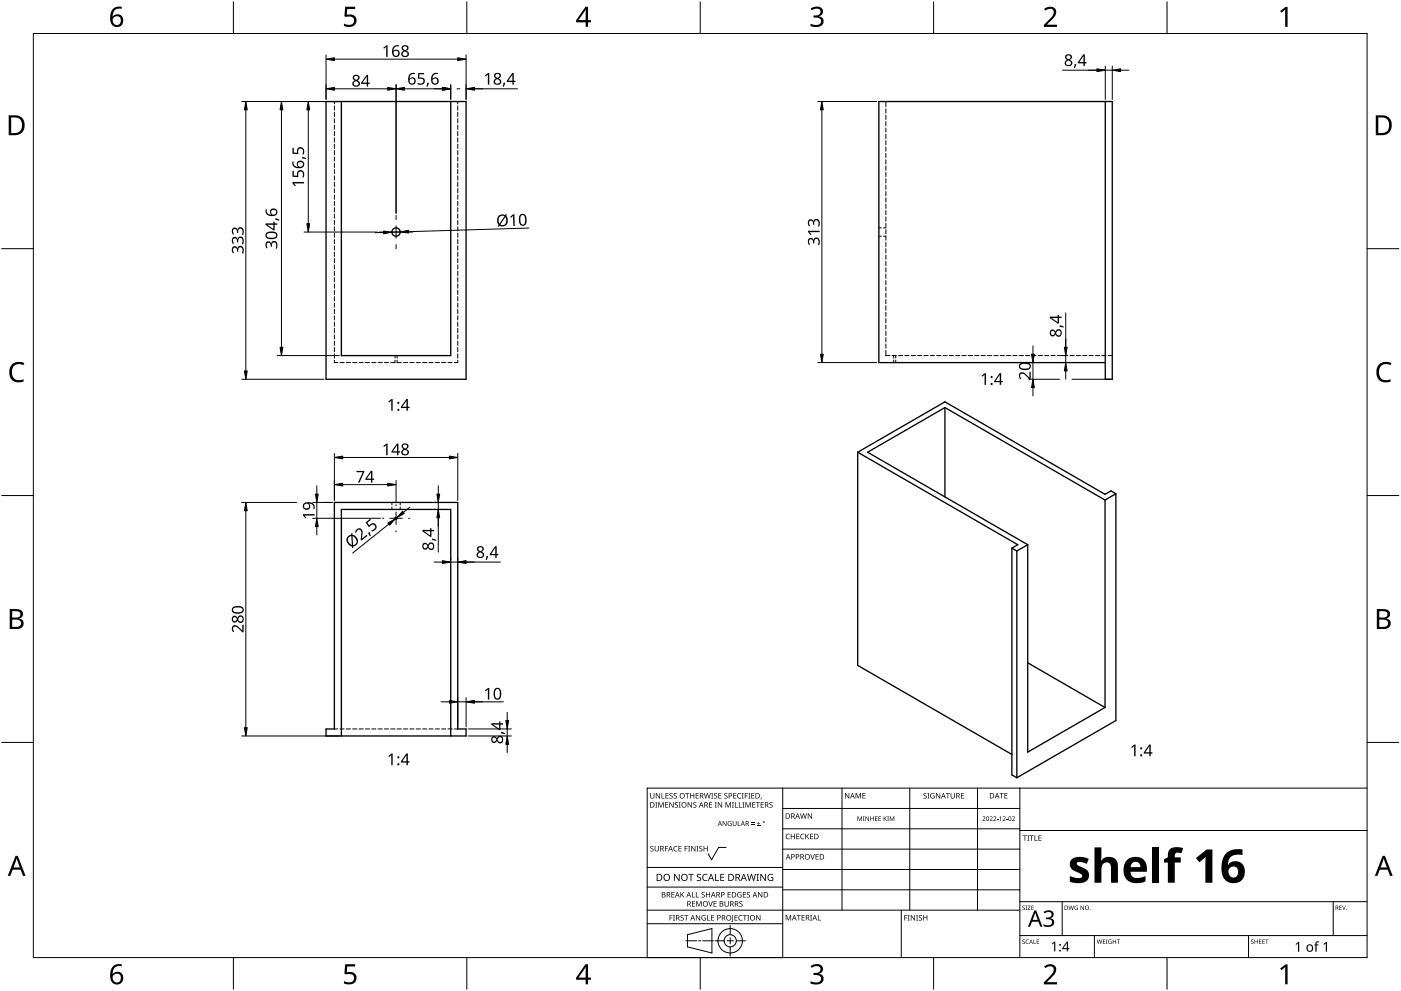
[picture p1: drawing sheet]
<svg xmlns="http://www.w3.org/2000/svg" width="420mm" height="297mm" viewBox="0 0 420 297" stroke-linecap="round" stroke-linejoin="round" font-family="sans-serif">
<g fill="none" stroke="#000" stroke-width=".3">
<path d="M100.3 30.4v.7M100.3 31.8v1.2M100.3 33.7v1.2M100.3 35.6v1.3M100.3 37.5v1.3M100.3 39.4v1.3M137.3 30.4v.7M137.3 31.8v1.2M137.3 33.7v1.2M137.3 35.6v1.3M137.3 37.5v1.3M137.3 39.4v1.3"/>
<path d="M265.7 30.4v1.6M265.7 32.6v1.3M265.7 34.5v1.3M265.7 36.4v1.3M265.7 38.3v1.3M100.3 41.3v1.3M100.3 43.2v1.3M100.3 45.1v1.3M100.3 47v1.3M100.3 48.9v1.3M100.3 50.8v1.3M100.3 52.7v1.3"/>
<path d="M100.3 54.6v1.3M100.3 56.5v1.3M100.3 58.4v1.3M137.3 41.3v1.3M137.3 43.2v1.3M137.3 45.1v1.3M137.3 47v1.3M137.3 48.9v1.3M137.3 50.8v1.3M137.3 52.7v1.3M137.3 54.6v1.3M137.3 56.5v1.3"/>
<path d="M137.3 58.4v1.3M265.7 40.2v1.3M265.7 42.2v1.2M265.7 44.1v1.2M265.7 46v1.2M265.7 47.9v1.2M265.7 49.8v1.2M265.7 51.7v1.2M265.7 53.6v1.3M265.7 55.5v1.3M265.7 57.4v1.3M265.7 59.3v1.3"/>
<path d="M100.3 60.3v1.3M100.3 62.3v1.2M100.3 64.2v1.2M100.3 66.1v1.2M100.3 68v1.2M100.3 69.9v1.2M100.3 71.8v1.2M100.3 73.7v1.3M100.3 75.6v1.3M100.3 77.5v1.3M100.3 79.4v1.3M137.3 60.3v1.3"/>
<path d="M137.3 62.3v1.2M137.3 64.2v1.2M137.3 66.1v1.2M137.3 68v1.2M137.3 69.9v1.2M137.3 71.8v1.2M137.3 73.7v1.3M137.3 75.6v1.3M137.3 77.5v1.3M137.3 79.4v1.3M263.6 68.3h.7M263.6 70.8h.7"/>
<path d="M264.9 68.3h.8M264.9 70.8h.8M265.7 61.2v1.3M265.7 63.1v1.3M265.7 65v1.3M265.7 66.9v1.3M265.7 68.8v1.3M265.7 70.7v1.3M265.7 72.6v1.3M265.7 74.5v1.3M265.7 76.4v1.3M265.7 78.3v1.3"/>
<path d="M100.3 81.3v1.3M100.3 83.2v1.3M100.3 85.1v1.3M100.3 87v1.3M100.3 88.9v1.3M100.3 90.8v1.3M100.3 92.7v1.3M100.3 94.6v1.3M100.3 96.5v1.3M100.3 98.4v1.3M137.3 81.3v1.3M137.3 83.2v1.3"/>
<path d="M137.3 85.1v1.3M137.3 87v1.3M137.3 88.9v1.3M137.3 90.8v1.3M137.3 92.7v1.3M137.3 94.6v1.3M137.3 96.5v1.3M137.3 98.4v1.3M265.7 80.3v1.2M265.7 82.2v1.2M265.7 84.1v1.2M265.7 86v1.2"/>
<path d="M265.7 87.9v1.2M265.7 89.8v1.2M265.7 91.7v1.3M265.7 93.6v1.3M265.7 95.5v1.3M265.7 97.4v1.3M265.7 99.3v1.3M100.3 108v.7h1M100.3 100.4v1.2M100.3 102.3v1.2M100.3 104.2v1.2M100.3 106.1v1.2"/>
<path d="M102 108.7h1.2M103.9 108.7h1.2M105.8 108.7h1.2M107.7 108.7h1.2M109.6 108.7h1.2M111.5 108.7h1.2M113.4 108.7h1.3M115.3 108.7h1.3M118.5 107.9v.8h-1.3M118.5 106.6v.7M119.1 107.9v.8h1.3M119.1 106.6v.7"/>
<path d="M121 108.7h1.3M122.9 108.7h1.3M124.8 108.7h1.3M126.7 108.7h1.3M128.6 108.7h1.3M130.5 108.7h1.3M132.4 108.7h1.3M134.3 108.7h1.3M137.3 100.4v1.2M137.3 102.3v1.2M137.3 104.2v1.2M137.3 106.1v1.2"/>
<path d="M137.3 108v.7h-1.1M265.7 101.2v1.3M265.7 103.1v1.3M265.7 105v1.6h1.2M267.6 106.6h1.2M268 106.6v.7M268 107.9v.8M268.6 106.6v.7M268.6 107.9v.8M269.5 106.6h1.2M271.4 106.6h1.2M273.3 106.6h1.2"/>
<path d="M275.2 106.6h1.2M277.1 106.6h1.2M279 106.6h1.3M280.9 106.6h1.3M282.8 106.6h1.3M284.7 106.6h1.3M286.6 106.6h1.3M288.5 106.6h1.3M290.4 106.6h1.3M292.3 106.6h1.3M294.2 106.6h1.3M296.1 106.6h1.3"/>
<path d="M298 106.6h1.3M299.9 106.6h1.3M301.8 106.6h1.3M303.7 106.6h1.3M305.7 106.6h1.2M307.6 106.6h1.2M309.5 106.6h1.2M311.4 106.6h1.2M313.3 106.6h1.2M315.2 106.6h1.2M317.1 106.6h1.3M319 106.6h1.3"/>
<path d="M320.9 106.6h1.3M322.8 106.6h1.3M324.7 106.6h1.3M326.6 106.6h1.3M328.5 106.6h1.3M330.4 106.6h1.3M332.3 106.6h1.3M117.5 150.6v.7M117.5 152v.7M120 150.6v.7M120 152v.7M100.3 218.5h1"/>
<path d="M102 218.5h1.2M103.9 218.5h1.2M105.8 218.5h1.2M107.7 218.5h1.2M109.6 218.5h1.2M111.5 218.5h1.2M113.4 218.5h1.3M115.3 218.5h1.3M117.2 218.5h1.3M119.1 218.5h1.3M121 218.5h1.3M122.9 218.5h1.3"/>
<path d="M124.8 218.5h1.3M126.7 218.5h1.3M128.6 218.5h1.3M130.5 218.5h1.3M132.4 218.5h1.3M134.3 218.5h1.3M136.2 218.5h1.1"/>
</g>
<g fill="none" stroke="#000" stroke-width=".4">
<path d="M97.8 30.4h42v83.3h-42zM102.4 30.4v76.2h32.8v-76.2M331.5 30.4v83.3h2.1v-83.3h-70v78.3h67.9M257.2 135.6v63.8l46.3 26.7M257.2 135.6l48 27.7-1.7 1M257.2 135.6l26.2-15.2 48 27.8 1.8-1.1 1.5 .9M283.4 122.2v26.7M283.4 122.2l-23.2 13.4 48 27.7M283.4 122.2l48 27.7M100.3 150.6h37v67.9h2.5v2.1h-42v-2.1h2.5zM331.4 149.9v62.2M334.7 148v68l-29.7 17.1"/>
<path d="M334.7 148l-3.3 1.9M303.5 164.3v68l1.5 .8M303.5 164.3l1.5 .8M305 165.1v68M308.2 163.3v62.1l23.2-13.3M308.2 163.3l-3.2 1.8M308.2 198.7l23.2 13.4M102.4 220.6v-67.9h32.8v67.9"/>
<circle cx="118.8" cy="69.6" r="1.25"/>
<circle cx="118.8" cy="155.3" r=".31"/>
</g>
<path d="M10 10h400v277h-400z" fill="none" stroke="#000" stroke-width=".3"/>
<g fill="none" stroke="#000" stroke-width=".3">
<path d="M70 .5v9.5M140 .5v9.5M210 .5v9.5M280 .5v9.5M350 .5v9.5M.5 74.5h9.5M410 74.5h9.5M.5 148.5h9.5M410 148.5h9.5M.5 222.5h9.5M410 222.5h9.5M70 287v9.5"/>
<path d="M140 287v9.5M210 287v9.5M280 287v9.5M350 287v9.5"/>
</g>
<g fill="#000">
<path d="M103.5 2h3v.7h-2.4l-.1 1.7a1.98 1.98 0 0 1 2.4 .4 1.98 1.98 0 0 1 .2 2.5 2.88 2.88 0 0 1-3.5 .5v-.7a1.93 1.93 0 0 0 3-.6 1.37 1.37 0 0 0-.5-1.4 1.37 1.37 0 0 0-1.4-.1l-.5 .1-.4-.3zM243.1 2.6a2.32 2.32 0 0 1 3.7 .5 1.47 1.47 0 0 1-1.2 1.8 1.59 1.59 0 0 1 1.4 1.8 1.59 1.59 0 0 1-1.8 1.4l-2.1-.3v-.7a2.12 2.12 0 0 0 3.1-.5 1.21 1.21 0 0 0-1.6-1.3h-.6v-.7a1.53 1.53 0 0 0 2.1-1.1 1.49 1.49 0 0 0-2.6-.4zM313.1 2.7a2.03 2.03 0 0 1 2.1-.8 2.03 2.03 0 0 1 1.6 1.7 3.9 3.9 0 0 1-1.6 2.5l-1.2 1.3h3v.7h-3.9v-.6l1.5-1.6a2.56 2.56 0 0 0 1.3-2.9 1.62 1.62 0 0 0-2.4 .2zM383.9 3.3l1.6-1.2h.6v5.9h-.7l.1-5.2-1.2 1zM3.5 109.3a3.3 3.3 0 0 1 3.8-.5l-.3 .7a2.26 2.26 0 0 0-2.6 0 2.26 2.26 0 0 0-.8 2.6 2.12 2.12 0 0 0 3.1 1.7l.4-.1v.7a2.98 2.98 0 0 1-3.4-.4 2.98 2.98 0 0 1-.8-3.3zM413.5 109.3a3.3 3.3 0 0 1 3.8-.5l-.3 .7a2.26 2.26 0 0 0-2.7 0 2.26 2.26 0 0 0-.7 2.6 2.12 2.12 0 0 0 3.1 1.7l.4-.1v.7a2.98 2.98 0 0 1-3.4-.4 2.98 2.98 0 0 1-.8-3.3zM103.5 289h3v.7h-2.4l-.1 1.7a1.98 1.98 0 0 1 2.4 .4 1.98 1.98 0 0 1 .2 2.5 2.88 2.88 0 0 1-3.5 .4v-.6a1.93 1.93 0 0 0 3-.7 1.37 1.37 0 0 0-.5-1.3 1.37 1.37 0 0 0-1.4-.1l-.5 .1-.4-.3zM243.1 289.6a2.32 2.32 0 0 1 3.7 .5 1.47 1.47 0 0 1-1.2 1.8 1.59 1.59 0 0 1 1.4 1.8 1.59 1.59 0 0 1-1.8 1.4l-2.1-.3v-.7a2.12 2.12 0 0 0 3.1-.5 1.21 1.21 0 0 0-1.6-1.4h-.6v-.6a1.53 1.53 0 0 0 2.1-1.1 1.49 1.49 0 0 0-2.6-.4zM313.1 289.7a2.03 2.03 0 0 1 2.1-.8 2.03 2.03 0 0 1 1.6 1.7 3.9 3.9 0 0 1-1.6 2.5l-1.2 1.3h3v.7h-3.9v-.7l1.5-1.5a2.56 2.56 0 0 0 1.3-2.9 1.62 1.62 0 0 0-2.4 .2zM383.9 290.3l1.6-1.2h.6v5.9h-.7l.1-5.2-1.2 1z"/>
<path d="M33.9 2.6a2.88 2.88 0 0 1 2.6-.6v.7a2.02 2.02 0 0 0-2.7 2.3 1.83 1.83 0 0 1 2.6-.3 1.83 1.83 0 0 1 .3 2.6 2.07 2.07 0 0 1-2.6 .6 2.07 2.07 0 0 1-1.1-2.4 4 4 0 0 1 .9-2.9zM33.7 6.2a1.3 1.3 0 0 0 2.6 0 1.3 1.3 0 0 0-2.6 0z"/>
<path d="M175.6 2h.8v4h.8v.7h-.8v1.3h-.8v-1.3h-2.8v-.6zM175.6 2.8l-2.1 3.2h2.1z"/>
<path d="M2.6 34.6h1.8a2.99 2.99 0 0 1 3 3 2.99 2.99 0 0 1-3.1 2.9h-1.7zM3.4 35.2v4.7h.8a2.35 2.35 0 0 0 2.4-2.1 2.35 2.35 0 0 0-2-2.6z"/>
<path d="M412.6 34.6h1.8a2.99 2.99 0 0 1 3 3 2.99 2.99 0 0 1-3.1 2.9h-1.7zM413.3 35.2v4.7h.9a2.35 2.35 0 0 0 2.4-2.1 2.35 2.35 0 0 0-2-2.6z"/>
<path d="M2.9 182.6h1.7a1.68 1.68 0 0 1 2.3 1.7 1.37 1.37 0 0 1-1.2 1.1 1.61 1.61 0 0 1 1.4 2 1.61 1.61 0 0 1-2.1 1.1h-2.1zM3.7 185.7v2.2h1.2a1.13 1.13 0 0 0 1.4-1.1 1.13 1.13 0 0 0-1.5-1.1zM3.7 183.2v1.9h1.1a1.02 1.02 0 0 0 1.3-1 1.02 1.02 0 0 0-1.4-.9z"/>
<path d="M412.9 182.6h1.7a1.68 1.68 0 0 1 2.3 1.7 1.37 1.37 0 0 1-1.2 1.1 1.61 1.61 0 0 1 1.3 2 1.61 1.61 0 0 1-2 1.1h-2.1zM413.7 185.7v2.2h1.2a1.13 1.13 0 0 0 1.4-1.1 1.13 1.13 0 0 0-1.5-1.1zM413.7 183.2v1.9h1.1a1.02 1.02 0 0 0 1.3-1 1.02 1.02 0 0 0-1.5-.9z"/>
<path d="M4.7 256.5h.6l2.4 6h-.8l-.7-1.8h-2.4l-.7 1.8h-.8zM5 257.3l-.9 2.7h1.8z"/>
<path d="M414.7 256.5h.6l2.4 6h-.8l-.7-1.8h-2.4l-.7 1.8h-.8zM415 257.3l-1 2.7h1.9z"/>
<path d="M33.9 289.6a2.88 2.88 0 0 1 2.6-.6v.7a2.02 2.02 0 0 0-2.7 2.3 1.83 1.83 0 0 1 2.6-.3 1.83 1.83 0 0 1 .3 2.6 2.07 2.07 0 0 1-2.6 .6 2.07 2.07 0 0 1-1.1-2.4 4 4 0 0 1 .9-2.9zM33.7 293.2a1.3 1.3 0 0 0 2.6 0 1.3 1.3 0 0 0-2.6 0z"/>
<path d="M175.6 289h.8v4h.8v.7h-.8v1.3h-.8v-1.3h-2.8v-.6zM175.6 289.8l-2.1 3.2h2.1z"/>
</g>
<g fill="none" stroke="#000" stroke-width=".3">
<path d="M234.7 236.2v50.8h-40.6v-50.8h215.9M252.5 236.2v36.6M272.8 236.2v36.6M293.2 236.2v36.6M305.9 236.2v50.8M217.8 254h-2.3l-2.1 3.7-1-1.8M234.7 242.3h71.2M234.7 248.4h71.2M234.7 254.5h71.2M305.9 248.9h104.1M194.1 276.9h40.6M194.1 272.8h111.8"/>
<path d="M194.1 265.9h40.6M194.1 260h40.6M219 277.4v2.8M234.7 260.6h71.2M234.7 266.7h71.2M270.3 272.8v14.2M305.9 270.3h104.1M318.6 270.3v10.1M399.8 270.3v10.1M205.7 282h3.2M206.2 280.2l7.3-1.9v7.3l-7.3-1.8zM209.5 282h.7"/>
<path d="M210.8 282h3.2M214.4 282h2.8M218.1 282h1.8M219 281.1v1.8M219 283.8v2.8M220.8 282h2.8M305.9 280.4h104.1M328.2 280.4v6.6M374.4 280.4v6.6"/>
<circle cx="219" cy="282" r="1.83"/>
<circle cx="219" cy="282" r="3.7"/>
</g>
<g fill="#000">
<path d="M195 237.7h.2v1.1a.42 .42 0 0 0 .4 .4 .42 .42 0 0 0 .4-.4v-1.1h.2v1.1a.62 .62 0 0 1-.6 .6 .62 .62 0 0 1-.6-.6zM196.7 237.7h.2l.9 1.4v-1.4h.2v1.6h-.3l-.8-1.3v1.3h-.2zM198.4 237.7h.2v1.5h.7v.1h-.9zM199.6 237.7h.9v.2h-.7v.5h.6v.2h-.6v.6h.7v.1h-.9zM200.8 237.9l.6-.2 .3 .1v.2a.38 .38 0 0 0-.5-.2 .38 .38 0 0 0-.2 .5 .38 .38 0 0 0 .5 .2 .53 .53 0 0 1 .1 .8 .53 .53 0 0 1-.8 0v-.2a.41 .41 0 0 0 .6 .1 .41 .41 0 0 0 .1-.5 .41 .41 0 0 0-.5-.2zM202.1 237.9l.5-.2 .4 .1-.1 .2a.38 .38 0 0 0-.5-.2 .38 .38 0 0 0-.2 .5 .38 .38 0 0 0 .5 .2 .53 .53 0 0 1 .2 .8 .53 .53 0 0 1-.8 0v-.2a.41 .41 0 0 0 .5 .1 .41 .41 0 0 0 .2-.5 .41 .41 0 0 0-.6-.2zM205.5 237.7h1.2v.2h-.5v1.4h-.2v-1.4h-.5zM207 237.7h.2v.7h.8v-.7h.2v1.6h-.2v-.7h-.8v.7h-.2zM208.6 237.7h.9v.2h-.7v.5h.7v.2h-.7v.6h.7v.1h-.9zM211.1 237.7h.2l.4 1.4 .3-1.4h.2l.4 1.4 .4-1.4h.2l-.5 1.6h-.2l-.4-1.3-.3 1.3h-.3zM213.3 237.7h.6l-.2 .2v1.3l.2 .1h-.6l.2-.1v-1.3zM214.2 237.9l.5-.2 .4 .1-.1 .2a.38 .38 0 0 0-.5-.2 .38 .38 0 0 0-.2 .5 .38 .38 0 0 0 .5 .2 .53 .53 0 0 1 .2 .8 .53 .53 0 0 1-.8 0v-.2a.41 .41 0 0 0 .5 .1 .41 .41 0 0 0 .2-.5 .41 .41 0 0 0-.6-.2z"/>
<path d="M215.4 237.7h.9v.2h-.7v.5h.7v.2h-.7v.6h.7v.1h-.9zM217.3 237.9l.5-.2 .4 .1-.1 .2a.38 .38 0 0 0-.5-.2 .38 .38 0 0 0-.2 .5 .38 .38 0 0 0 .5 .2 .53 .53 0 0 1 .2 .8 .53 .53 0 0 1-.8 0v-.2a.41 .41 0 0 0 .5 .1 .41 .41 0 0 0 .2-.5 .41 .41 0 0 0-.6-.2zM219.9 237.7h.9v.2h-.7v.5h.7v.2h-.7v.6h.7v.1h-.9zM221.3 237.9l.6-.2 .4 .1-.1 .2a.65 .65 0 0 0-.9 .6 .65 .65 0 0 0 .9 .5 .77 .77 0 0 1-1.1-.1 .77 .77 0 0 1 .2-1.1zM222.5 237.7h.5l-.1 .2v1.3l.1 .1h-.5l.2-.1v-1.3zM223.4 237.7h.9v.2h-.7v.6h.6v.2h-.6v.6h-.2zM224.4 237.7h.6l-.2 .2v1.3l.2 .1h-.6l.2-.1v-1.3zM225.3 237.7h.9v.2h-.7v.5h.7v.2h-.7v.6h.7v.1h-.9zM228.2 239.1h.2l-.3 .5zM253.4 237.7h.3l.8 1.3v-1.3h.2v1.6h-.2l-.9-1.3v1.3h-.2zM256.6 237.7h.3l.5 1.3 .5-1.3h.3v1.6h-.2v-1.4l-.7 1.4-.5-1.4v1.4h-.2zM258.6 237.7h1v.2h-.7v.5h.6v.2h-.6v.5h.7v.2h-1z"/>
<path d="M277 237.9l.6-.2 .3 .1-.1 .2a.38 .38 0 0 0-.5-.2 .38 .38 0 0 0-.1 .5 .38 .38 0 0 0 .5 .2 .53 .53 0 0 1 .1 .8 .53 .53 0 0 1-.8 0v-.2a.41 .41 0 0 0 .6 .1 .41 .41 0 0 0 .1-.5 .41 .41 0 0 0-.5-.2zM278.1 237.7h.6l-.2 .2v1.3l.2 .1h-.6l.2-.1v-1.3zM279.2 237.9l.7-.2 .4 .1-.1 .2a.67 .67 0 0 0-1 .5 .67 .67 0 0 0 .9 .6v-.4h-.4v-.2h.6v.8a.88 .88 0 0 1-1.2-.2 .88 .88 0 0 1 .1-1.2zM280.7 237.7h.2l.9 1.4v-1.4h.2v1.6h-.3l-.8-1.3v1.3h-.2zM283.7 237.7h1.2v.2h-.5v1.4h-.2v-1.4h-.5zM285.1 237.7h.2v1.1a.42 .42 0 0 0 .4 .4 .42 .42 0 0 0 .4-.4v-1.1h.2v1.1a.62 .62 0 0 1-.6 .6 .62 .62 0 0 1-.6-.6zM288.2 237.7h.9v.2h-.7v.5h.7v.2h-.7v.6h.7v.1h-.9zM299.8 237.7h1.2v.2h-.5v1.4h-.2v-1.4h-.5zM301.2 237.7h.9v.2h-.7v.5h.7v.2h-.7v.5h.7v.2h-.9zM195.1 253.7l.6-.2 .3 .1-.1 .2a.38 .38 0 0 0-.5-.1 .38 .38 0 0 0-.1 .5 .38 .38 0 0 0 .4 .2 .53 .53 0 0 1 .2 .7 .53 .53 0 0 1-.8 .1v-.2a.41 .41 0 0 0 .6 .1 .41 .41 0 0 0 .1-.6 .41 .41 0 0 0-.6-.2zM196.5 240.4h.6l-.2 .2v1.3l.2 .2h-.6l.2-.2v-1.3zM196.3 253.6h.2v1a.42 .42 0 0 0 .5 .4 .42 .42 0 0 0 .4-.4v-1h.2v1a.62 .62 0 0 1-.6 .6 .62 .62 0 0 1-.7-.6z"/>
<path d="M197.4 240.4h.3l.5 1.4 .5-1.4h.3v1.7h-.2v-1.5l-.7 1.5-.5-1.5v1.5h-.2zM199.4 253.6h.9v.1h-.7v.6h.7v.2h-.7v.7h-.2zM199.5 240.4h.9v.2h-.7v.5h.6v.2h-.6v.6h.7v.2h-.9zM200.7 240.4h.3l.8 1.4v-1.4h.2v1.7h-.2l-.9-1.4v1.4h-.2zM202.2 253.8l.5-.3 .5 .1-.1 .2a.65 .65 0 0 0-.9 .6 .65 .65 0 0 0 .9 .6 .77 .77 0 0 1-1.1-.1 .77 .77 0 0 1 .2-1.1zM202.5 240.6l.5-.2 .3 .1v.2a.38 .38 0 0 0-.5-.2 .38 .38 0 0 0-.2 .5 .38 .38 0 0 0 .5 .2 .53 .53 0 0 1 .1 .8 .53 .53 0 0 1-.8 0l.1-.1a.41 .41 0 0 0 .5 0 .41 .41 0 0 0 .1-.5 .41 .41 0 0 0-.5-.2zM203.6 240.4h.6l-.2 .2v1.3l.2 .2h-.6l.2-.2v-1.3zM203.5 253.6h.9v.1h-.7v.6h.6v.1h-.6v.6h.7v.2h-.9zM205.3 253.6h.9v.1h-.7v.6h.7v.2h-.7v.7h-.2zM206.4 253.6h.6l-.2 .1v1.3l.2 .2h-.6l.2-.2v-1.3zM206.2 240.4h.3l.8 1.4v-1.4h.2v1.7h-.2l-.9-1.4v1.4h-.2zM207.3 253.6h.2l.9 1.3v-1.3h.2v1.6h-.3l-.8-1.4v1.4h-.2z"/>
<path d="M208 240.6l.5-.2 .3 .1v.2a.38 .38 0 0 0-.5-.2 .38 .38 0 0 0-.2 .5 .38 .38 0 0 0 .5 .2 .53 .53 0 0 1 .2 .8 .53 .53 0 0 1-.9 0l.1-.1a.41 .41 0 0 0 .5 0 .41 .41 0 0 0 .1-.5 .41 .41 0 0 0-.5-.2zM208.9 253.6h.6l-.2 .1v1.3l.2 .2h-.6l.2-.2v-1.3zM209.8 253.7l.5-.2 .3 .1v.2a.38 .38 0 0 0-.5-.1 .38 .38 0 0 0-.2 .5 .38 .38 0 0 0 .5 .2 .53 .53 0 0 1 .2 .7 .53 .53 0 0 1-.9 .1l.1-.2a.41 .41 0 0 0 .5 .1 .41 .41 0 0 0 .1-.6 .41 .41 0 0 0-.5-.2zM211 253.6h.2v.7h.8v-.7h.2v1.6h-.2v-.8h-.8v.8h-.2zM212.7 240.4h.9v.2h-.7v.5h.6v.2h-.6v.6h.7v.2h-.9zM214.4 240.4h.6l-.2 .2v1.3l.2 .2h-.6l.2-.2v-1.3zM215.3 240.4h.2l.9 1.4v-1.4h.2v1.7h-.3l-.8-1.4v1.4h-.2zM216.7 246.1h.2l.8 1.2v-1.2h.2v1.5h-.2l-.8-1.2v1.2h-.2zM217.6 240.4h.3l.5 1.4 .5-1.4h.3v1.7h-.2v-1.5l-.7 1.5-.5-1.5v1.5h-.2zM218.4 246.3l.6-.2 .4 .1-.2 .1a.6 .6 0 0 0-.8 .5 .6 .6 0 0 0 .8 .6v-.4l-.3-.2h.5v.7a.8 .8 0 0 1-1-.2 .8 .8 0 0 1 0-1zM219.5 240.4h.6l-.2 .2v1.3l.2 .2h-.6l.2-.2v-1.3zM220.4 240.4h.2v1.5h.7v.2h-.9z"/>
<path d="M219.7 246.1h.2v.9a.38 .38 0 0 0 .4 .4 .38 .38 0 0 0 .4-.4v-.9h.2v.9a.56 .56 0 0 1-.6 .6 .56 .56 0 0 1-.6-.6zM221.3 246.1h.1v1.3h.7v.2h-.8zM221.6 240.4h.2v1.5h.7v.2h-.9zM222.7 240.4h.5l-.1 .2v1.3l.1 .2h-.5l.1-.2v-1.3zM223.6 240.4h.3l.5 1.4 .5-1.4h.3v1.7h-.2v-1.5l-.7 1.5-.6-1.5v1.5h-.1zM225.3 247l1 .1zM225.3 246.6l1 .1zM225.6 240.4h.9v.2h-.7v.5h.7v.2h-.7v.6h.7v.2h-.9zM227 247.4l1 .2zM226.7 240.4h1.2v.2h-.5v1.5h-.2v-1.5h-.5zM227.4 246.3l.2 .5h.4l-.4 .1v.4l-.2-.4h-.4l.4-.1zM228.1 240.4h.9v.2h-.7v.5h.7v.2h-.7v.6h.7v.2h-.9z"/>
<path d="M230.8 240.6l.6-.2 .3 .1-.1 .2a.38 .38 0 0 0-.5-.2 .38 .38 0 0 0-.1 .5 .38 .38 0 0 0 .4 .2 .53 .53 0 0 1 .2 .8 .53 .53 0 0 1-.8 0v-.1a.41 .41 0 0 0 .6 0 .41 .41 0 0 0 .1-.5 .41 .41 0 0 0-.6-.2zM235.8 250.1l.6-.2 .5 .1-.1 .2a.65 .65 0 0 0-1 .5 .65 .65 0 0 0 1 .6 .77 .77 0 0 1-1.1-.1 .77 .77 0 0 1 .1-1.1zM237.2 249.9h.2v.7h.8v-.7h.2v1.6h-.2v-.7h-.8v.7h-.2zM238.8 249.9h.9v.2h-.7v.5h.7v.2h-.7v.5h.7v.2h-.9zM240.2 250.1l.6-.2 .4 .1v.2a.65 .65 0 0 0-1 .5 .65 .65 0 0 0 1 .6 .77 .77 0 0 1-1.1-.1 .77 .77 0 0 1 .1-1.1zM240 243.8h.2l.3 1.4 .4-1.4h.2l.4 1.4 .3-1.4h.2l-.4 1.6h-.2l-.4-1.4-.4 1.4h-.2zM241.5 249.9h.2v.8l.7-.8h.3l-.7 .7 .7 .9h-.2l-.6-.7-.2 .7h-.2zM243 256h.2l.5 1.4 .4-1.4h.3l-.6 1.6h-.2zM242.3 243.8h.2l.9 1.3-.1-1.3h.2v1.6h-.2l-.9-1.3v1.3h-.1zM242.9 249.9h.9v.2h-.7v.5h.7v.2h-.7v.5h.7v.2h-.9zM244.6 256h.9v.2h-.7v.5h.6v.2h-.6v.5h.7v.2h-.9zM257.2 244.7h.2l.4 1.1 .5-1.1h.2v1.4h-.1v-1.2l-.6 1.2-.5-1.2v1.2h-.1z"/>
<path d="M258.8 244.7h.5l-.2 .1 .2 1.3h-.5l.1-.2zM259.5 244.7h.2l.8 1.1v-1.1h.1v1.4h-.2l-.7-1.2v1.2h-.2zM261 244.7h.2v.6h.7v-.6h.1v1.4h-.1v-.7h-.7v.7h-.2zM262.4 244.7h.8l-.6 .1v.5h.5l-.5 .1v.5l.6 .2h-.8zM263.5 244.7h.7l-.6 .1v.5h.6l-.6 .1v.5l.6 .2h-.7zM265 244.7h.2v.7l.8-.7-.6 .6 .6 .8-.7-.7-.1 .7h-.2zM266.1 244.7h.5l-.2 .1 .2 1.3h-.5l.1-.2zM266.8 244.7h.3l.4 1.1 .4-1.1h.3v1.4h-.2v-1.2l-.6 1.2-.4-1.2v1.2h-.2zM294.7 244.8a.49 .49 0 0 1 .7 .1 .49 .49 0 0 1-.3 .7l-.3 .3 .7 .2h-.9l.4-.5a.37 .37 0 0 0 .4-.6 .37 .37 0 0 0-.7-.1zM296.8 244.8a.49 .49 0 0 1 .8 .1 .49 .49 0 0 1-.3 .7l-.3 .3 .7 .2h-.9l.4-.5a.37 .37 0 0 0 .3-.6 .37 .37 0 0 0-.6-.1zM297.9 244.8a.49 .49 0 0 1 .8 .1 .49 .49 0 0 1-.3 .7l-.3 .3 .7 .2h-.9l.4-.5a.37 .37 0 0 0 .3-.6 .37 .37 0 0 0-.6-.1zM299 245.5l.4 .1z"/>
<path d="M299.7 245l.5-.3v1.4h-.2v-1.2zM300.7 244.8a.49 .49 0 0 1 .8 .1 .49 .49 0 0 1-.3 .7l-.3 .3 .7 .2h-.9l.4-.5a.37 .37 0 0 0 .3-.6 .37 .37 0 0 0-.6-.1zM301.8 245.5l.4 .1zM303.5 244.8a.49 .49 0 0 1 .8 .1 .49 .49 0 0 1-.3 .7l-.3 .3 .7 .2h-.9l.3-.5a.37 .37 0 0 0 .4-.6 .37 .37 0 0 0-.6-.1zM306.8 250.4h1.2v.2h-.5v1.4h-.2v-1.4h-.5zM308.1 250.4h.6l-.2 .2v1.3l.2 .1h-.6l.2-.1v-1.3zM308.8 250.4h1.2v.2h-.5v1.4h-.2v-1.4h-.5zM310.2 250.4h.3v1.4h.7v.2h-1zM311.4 250.4h.9v.2h-.7v.5h.7v.2h-.7v.5h.7v.2h-.9zM200.8 274.3h.9v.2h-.7v.5h.7v.2h-.7v.7h-.2zM201.4 267.4h.9v.2h-.7v.5h.6v.1h-.6v.6h.7v.2h-.9zM201.8 274.3h.6l-.2 .2v1.3l.2 .1h-.6l.2-.1v-1.3z"/>
<path d="M202.2 261.9h.3l1.1 1.8v-1.8h.2v2.1h-.3l-1.1-1.7v1.7h-.2zM204.1 274.4l.6-.1 .3 .1v.1a.38 .38 0 0 0-.5-.1 .38 .38 0 0 0-.2 .5 .38 .38 0 0 0 .5 .2 .53 .53 0 0 1 .1 .8 .53 .53 0 0 1-.8 0l.1-.2a.41 .41 0 0 0 .5 .1 .41 .41 0 0 0 .1-.6 .41 .41 0 0 0-.5-.1zM204.1 267.4h.2v.8l.7-.8h.2l-.6 .7 .7 .9h-.3l-.6-.8-.1 .8h-.2zM205.2 274.3h1.2v.2h-.5v1.4h-.2v-1.4h-.5zM206.4 261.9h1.6v.3h-.6v1.8h-.3v-1.8h-.7zM207.5 267.4h.2v1.4h.7v.2h-.9zM207.5 270.1h.9v.2h-.7v.5h.7v.2h-.7v.6h.7v.1h-.9zM208.7 267.4h.2v1.4h.7v.2h-.9zM208.8 270.1h.3l.5 1.3 .5-1.3h.3v1.6h-.2v-1.4l-.7 1.4-.5-1.4v1.4h-.2zM208.7 274.3h.2l.9 1.3v-1.3h.2v1.6h-.3l-.8-1.3v1.3h-.2zM209.1 262.1l.4-.2 .7 .1-.2 .2a.44 .44 0 0 0-.7 .2 .44 .44 0 0 0 .5 .5 .66 .66 0 0 1 .4 1 .66 .66 0 0 1-1 .1h-.2v-.3l.3 .1a.47 .47 0 0 0 .7-.3 .47 .47 0 0 0-.6-.5l-.4-.3zM210.6 274.5l.7-.2 .4 .1-.1 .1a.67 .67 0 0 0-1 .5 .67 .67 0 0 0 .9 .7v-.5h-.4v-.1h.6v.8a.88 .88 0 0 1-1.2-.2 .88 .88 0 0 1 .1-1.2z"/>
<path d="M210.5 267.5l.5-.1 .4 .1-.1 .1a.38 .38 0 0 0-.5-.1 .38 .38 0 0 0-.2 .5 .38 .38 0 0 0 .5 .2 .53 .53 0 0 1 .2 .8 .53 .53 0 0 1-.8 0v-.2a.41 .41 0 0 0 .5 .1 .41 .41 0 0 0 .1-.6 .41 .41 0 0 0-.5-.1zM210.9 262.2l.7-.3 .6 .1-.1 .3a.84 .84 0 0 0-1.2 .7 .84 .84 0 0 0 1.2 .8v.2a1.1 1.1 0 0 1-1.4-.4 1.1 1.1 0 0 1 .2-1.4zM212.1 274.3h.2v1.4h.7v.2h-.9zM212.4 270.1h.2l.5 1.4 .5-1.4h.2l-.6 1.6h-.2zM211.7 267.4h.2v.7h.9v-.7h.2v1.6h-.2v-.8h-.9v.8h-.2zM213.3 274.3h.9v.2h-.7v.5h.6v.2h-.6v.5h.7v.2h-.9zM214.5 261.9h.2v1.9h1v.2h-1.2zM214 270.1h.9v.2h-.7v.5h.7v.2h-.7v.6h.7v.1h-.9zM216 261.9h1.2v.3h-.9v.6h.8v.3h-.8v.7h.9v.2h-1.2zM217.3 270.1h.2v1.1a.42 .42 0 0 0 .4 .4 .42 .42 0 0 0 .4-.4v-1.1h.2v1.1a.62 .62 0 0 1-.6 .6 .62 .62 0 0 1-.6-.6zM218.2 267.4h.9v.2h-.7v.5h.7v.1h-.7v.6h.7v.2h-.9zM219.6 274.3h.3l-.1 1.7-.5 .3v-.2l.3-.1z"/>
<path d="M220.3 274.3h.9v.2h-.7v.5h.6v.2h-.6v.5h.7v.2h-.9zM221.3 267.6l.7-.2 .4 .1-.1 .1a.67 .67 0 0 0-1 .5 .67 .67 0 0 0 .9 .7v-.5h-.4v-.2h.6v.8a.88 .88 0 0 1-1.2-.1 .88 .88 0 0 1 .1-1.2zM221.7 274.5l.5-.2 .5 .1-.1 .1a.65 .65 0 0 0-.9 .6 .65 .65 0 0 0 .9 .6 .77 .77 0 0 1-1.1-.1 .77 .77 0 0 1 .2-1.1zM221.8 270.3l.5-.2 .4 .1-.1 .2a.38 .38 0 0 0-.5-.2 .38 .38 0 0 0-.2 .5 .38 .38 0 0 0 .5 .2 .53 .53 0 0 1 .2 .8 .53 .53 0 0 1-.8 0v-.2a.41 .41 0 0 0 .5 .1 .41 .41 0 0 0 .2-.5 .41 .41 0 0 0-.6-.2zM222.8 274.3h1.2v.2h-.5v1.4h-.2v-1.4h-.5zM222.8 267.4h.9v.2h-.7v.5h.7v.1h-.7v.6h.7v.2h-.9zM224.1 274.3h.6l-.2 .2v1.3l.2 .1h-.6l.2-.1v-1.3zM224 267.5l.6-.1 .3 .1v.1a.38 .38 0 0 0-.5-.1 .38 .38 0 0 0-.2 .5 .38 .38 0 0 0 .5 .2 .53 .53 0 0 1 .1 .8 .53 .53 0 0 1-.8 0l.1-.2a.41 .41 0 0 0 .5 .1 .41 .41 0 0 0 .1-.6 .41 .41 0 0 0-.5-.1zM224 261.9h.3l.4 1.8 .5-1.8h.3l.5 1.8 .4-1.8h.3l-.6 2.1h-.2l-.5-1.8-.5 1.8h-.3zM226.9 261.9h.7l-.2 .3v1.6l.2 .2h-.7l.2-.2v-1.6zM226.8 274.3h.2l.9 1.3v-1.3h.2v1.6h-.3l-.8-1.3v1.3h-.2zM227.3 267.4h.3l.8 1.3v-1.3h.2v1.6h-.2l-.9-1.3v1.3h-.2z"/>
<path d="M228 261.9h.3l1.2 1.8-.1-1.8h.3v2.1h-.3l-1.1-1.7v1.7h-.3zM230.5 262.2l.9-.3 .5 .1-.1 .3a.87 .87 0 0 0-1.4 .6 .87 .87 0 0 0 1.2 .9v-.6h-.4v-.3h.7v1.1a1.15 1.15 0 0 1-1.5-.3 1.15 1.15 0 0 1 .1-1.5zM235.6 274.3h.3l.5 1.3 .6-1.3h.3v1.6h-.2v-1.4l-.7 1.4-.6-1.4v1.4h-.2zM238.9 274.3h1.3v.2h-.5v1.4h-.2v-1.4h-.6zM240.4 274.3h.9v.2h-.7v.5h.7v.1h-.7v.6h.7v.2h-.9zM242.9 274.3h.6l-.2 .1v1.3l.2 .2h-.6l.2-.2v-1.3zM245.3 274.3h.2v1.4h.7v.2h-.9zM271.2 274.3h.9v.2h-.7v.5h.7v.2h-.7v.7h-.2zM272.2 274.3h.6l-.2 .2v1.3l.2 .1h-.6l.2-.1v-1.3zM273.1 274.3h.3l.8 1.3v-1.3h.2v1.6h-.2l-.9-1.3v1.3h-.2zM274.7 274.3h.6l-.2 .2v1.3l.2 .1h-.6l.2-.1v-1.3zM275.6 274.4l.6-.1 .3 .1v.1a.38 .38 0 0 0-.5-.1 .38 .38 0 0 0-.2 .5 .38 .38 0 0 0 .5 .2 .53 .53 0 0 1 .1 .8 .53 .53 0 0 1-.8 0v-.2a.41 .41 0 0 0 .6 .1 .41 .41 0 0 0 .1-.6 .41 .41 0 0 0-.5-.1z"/>
<path d="M276.9 274.3h.2v.7h.8v-.7h.2v1.6h-.2v-.7h-.8v.7h-.2zM306.7 271.6l.4-.2 .2 .2a.32 .32 0 0 0-.4 0 .32 .32 0 0 0-.1 .4 .32 .32 0 0 0 .4 .1 .41 .41 0 0 1 0 .7 .41 .41 0 0 1-.6-.2 .31 .31 0 0 0 .4 .1 .31 .31 0 0 0 .1-.5l-.5-.2zM307.6 271.5h.4l-.1 .1 .1 1.2h-.4l.1-.2zM308.2 271.5h.8l-.6 1.1 .7 .2h-.9l.6-1.2zM309.3 271.5h.7l-.5 .1v.4h.5l-.5 .1v.5l.5 .2h-.7zM313 273.4a1.69 1.69 0 0 1 1.8-.6 1.69 1.69 0 0 1 1.2 1.5l-.4 .7-.6 .2a1.31 1.31 0 0 1 1.2 1.5 1.31 1.31 0 0 1-1.5 1.1l-1.8-.2v-.6a1.73 1.73 0 0 0 2.6-.4 .99 .99 0 0 0-1.3-1.1h-.5v-.5a1.13 1.13 0 0 0 1.2-.1 1.13 1.13 0 0 0 .4-1.1 1.42 1.42 0 0 0-2 0zM320.4 271.5h.2l.3 1.1 .3-1.1h.1l.3 1.1 .3-1.1h.2l-.4 1.3h-.1l-.3-1.2-.4 1.2h-.1zM322.4 271.6l.9-.1-.3 .1a.53 .53 0 0 0-.6 .6 .53 .53 0 0 0 .7 .4v-.4l-.3-.1h.5v.6a.71 .71 0 0 1-.9-.1 .71 .71 0 0 1 0-1zM324.1 271.5l.9 1-.1-1h.2v1.3l-.9-1.1-.1 1.1zM401.7 271.4h.7l-.6 .2v.4h.6l-.6 .1v.5l.6 .1h-.7zM402.5 271.4h.2l.4 1.2 .3-1.2h.2l-.5 1.3zM306.7 281.7l.4-.1 .2 .2a.32 .32 0 0 0-.4-.1 .32 .32 0 0 0-.1 .5 .32 .32 0 0 0 .4 .1 .41 .41 0 0 1 0 .6 .41 .41 0 0 1-.6-.2 .31 .31 0 0 0 .4 .2 .31 .31 0 0 0 .1-.5l-.5-.3z"/>
<path d="M307.8 281.8l.4-.2 .4 .1-.1 .1a.52 .52 0 0 0-.7 .5 .52 .52 0 0 0 .7 .4 .61 .61 0 0 1-.9 0 .61 .61 0 0 1 .2-.9zM310 281.6h.1v1.2l.6 .1h-.7zM310.9 281.6h.7l-.5 .2v.4h.5l-.5 .1v.5l.5 .1h-.7zM315.4 282.9l1.1-.6v2.9h-.4v-2.6l-.5 .5zM328.9 281.6h.2l.3 1.1 .3-1.1h.1l.3 1.1 .3-1.1h.2l-.4 1.3h-.1l-.4-1.1-.3 1.1h-.1zM330.8 281.6h.7l-.6 .2v.4h.6l-.6 .1v.5l.6 .1h-.7zM331.7 281.6h.4l-.1 .1 .1 1.2h-.4l.1-.1zM332.5 281.8l.9-.1-.2 .1a.53 .53 0 0 0-.7 .5 .53 .53 0 0 0 .7 .5v-.4l-.2-.2h.4v.7a.71 .71 0 0 1-.9-.2 .71 .71 0 0 1 0-.9zM333.7 281.6h.2v.6h.6v-.6h.2v1.3h-.2v-.6h-.6v.6h-.2zM334.9 281.6h1l-.4 .2v1.1h-.2v-1.1zM375.2 281.7l.5-.1 .2 .2a.32 .32 0 0 0-.4-.1 .32 .32 0 0 0-.1 .5 .32 .32 0 0 0 .4 .1 .41 .41 0 0 1 0 .6 .41 .41 0 0 1-.6-.2 .31 .31 0 0 0 .4 .2 .31 .31 0 0 0 .1-.5l-.5-.3zM376.2 281.6h.2v.6h.7v-.6h.1v1.3h-.1v-.6h-.7v.6h-.2z"/>
<path d="M377.6 281.6h.7l-.6 .2v.4h.6l-.6 .1v.5l.6 .1h-.7zM378.6 281.6h.7l-.5 .2v.4h.5l-.5 .1v.5l.5 .1h-.7zM379.4 281.6h1l-.4 .2v1.1h-.2v-1.1zM388.5 283l1.1-.6v2.9h-.3v-2.6l-.6 .5zM394.7 282.3l.9-.1-.1 .3h-.5l-.1 .2-.1 .4h.6v.3h-.6v1.9h-.3v-1.9h-.4l.4-.3zM396.9 283l1.1-.6v2.9h-.4v-2.6l-.5 .5z"/>
<path d="M203.7 238.5a.81 .81 0 0 1 1.6 0 .81 .81 0 0 1-1.6 0zM204.1 238.5a.6 .6 0 0 0 1.2 0 .6 .6 0 0 0-1.2 0z"/>
<path d="M209.9 237.7h.4a.47 .47 0 0 1 .6 .3 .47 .47 0 0 1-.3 .6l.5 .7h-.3l-.4-.6h-.3v.6h-.2zM210.1 237.9v.6h.2a.31 .31 0 0 0 .4-.3 .31 .31 0 0 0-.4-.3z"/>
<path d="M218.5 237.7h.5a.54 .54 0 0 1 .6 .7 .54 .54 0 0 1-.9 .3v.6h-.2zM218.7 237.9v.6a.39 .39 0 0 0 .7-.3 .39 .39 0 0 0-.7-.3z"/>
<path d="M226.6 237.7h.5a.81 .81 0 0 1 .8 .9 .81 .81 0 0 1-.9 .7h-.4zM226.8 237.9v1.3h.2a.64 .64 0 0 0 .7-.6 .64 .64 0 0 0-.7-.7z"/>
<path d="M255.6 237.7h.1l.7 1.6h-.2l-.2-.5h-.7l-.2 .5h-.2zM255.6 237.9l-.2 .7h.5z"/>
<path d="M282.8 237.7h.2l.6 1.6h-.2l-.2-.5h-.6l-.2 .5h-.2zM282.9 237.9l-.2 .8h.5z"/>
<path d="M286.8 237.7h.4a.47 .47 0 0 1 .6 .3 .47 .47 0 0 1-.3 .6l.4 .7h-.2l-.4-.6h-.3v.6h-.2zM287 237.9v.6h.2a.31 .31 0 0 0 .4-.3 .31 .31 0 0 0-.4-.3z"/>
<path d="M296.9 237.7h.5a.81 .81 0 0 1 .8 .8 .81 .81 0 0 1-.9 .8h-.4zM297.1 237.9v1.2h.2a.64 .64 0 0 0 .7-.6 .64 .64 0 0 0-.7-.6z"/>
<path d="M298.9 237.7h.2l.7 1.6h-.3l-.2-.5h-.6l-.2 .5h-.2zM299 237.9l-.2 .7h.5z"/>
<path d="M195 240.4h.5a.81 .81 0 0 1 .8 .9 .81 .81 0 0 1-.9 .8h-.4zM195.2 240.6v1.3h.2a.64 .64 0 0 0 .7-.6 .64 .64 0 0 0-.6-.7z"/>
<path d="M198 253.6h.5a.47 .47 0 0 1 .5 .3 .47 .47 0 0 1-.3 .6l.5 .7h-.3l-.4-.7h-.3v.7h-.2zM198.2 253.7v.6h.3a.31 .31 0 0 0 .3-.3 .31 .31 0 0 0-.4-.3z"/>
<path d="M201 253.6h.2l.6 1.6h-.2l-.2-.5h-.6l-.2 .5h-.2zM201.1 253.8l-.3 .7h.6z"/>
<path d="M204.3 241.3a.81 .81 0 0 1 1.6 0 .81 .81 0 0 1-1.6 0zM204.6 241.3a.6 .6 0 0 0 1.2 0 .6 .6 0 0 0-1.2 0z"/>
<path d="M210.2 240.4h.2l.6 1.7h-.2l-.2-.5h-.6l-.2 .5h-.2zM210.3 240.7l-.3 .7h.6z"/>
<path d="M211.2 240.4h.5a.47 .47 0 0 1 .6 .4 .47 .47 0 0 1-.3 .5l.4 .8h-.2l-.4-.7h-.4v.7h-.2zM211.4 240.6v.6h.3a.31 .31 0 0 0 .4-.3 .31 .31 0 0 0-.4-.3z"/>
<path d="M215.8 246.1l.7 1.5-.3-.5h-.6l-.4 .5zM215.9 246.3l-.3 .6h.5z"/>
<path d="M222.7 246.1l.7 1.5-.3-.5h-.6l-.4 .5zM222.8 246.3l-.3 .6h.5z"/>
<path d="M223.6 246.1h.4a.42 .42 0 0 1 .5 .3 .42 .42 0 0 1-.2 .5l.4 .7h-.2l-.4-.6h-.3v.6h-.2zM223.8 246.3v.5h.2a.28 .28 0 0 0 .4-.3 .28 .28 0 0 0-.4-.2z"/>
<path d="M228.7 246.4a.35 .35 0 0 1 .7 0 .35 .35 0 0 1-.7 0zM228.9 246.4a.2 .2 0 0 0 .4 0 .2 .2 0 0 0-.4 0z"/>
<path d="M229.4 240.4h.4a.47 .47 0 0 1 .6 .4 .47 .47 0 0 1-.3 .5l.5 .8h-.3l-.4-.7h-.3v.7h-.2zM229.6 240.6v.6h.2a.31 .31 0 0 0 .4-.3 .31 .31 0 0 0-.4-.3z"/>
<path d="M236.3 256h.1l.7 1.6h-.2l-.2-.5h-.7l-.2 .5h-.2zM236.3 256.2l-.2 .7h.5z"/>
<path d="M235.6 243.8h.5a.81 .81 0 0 1 .8 .8 .81 .81 0 0 1-.8 .8h-.5zM235.8 244v1.2h.3a.64 .64 0 0 0 .6-.6 .64 .64 0 0 0-.6-.6z"/>
<path d="M237.3 243.8h.4a.47 .47 0 0 1 .6 .3 .47 .47 0 0 1-.3 .6l.4 .7h-.2l-.4-.7h-.3v.7h-.2zM237.5 244v.6h.2a.31 .31 0 0 0 .4-.3 .31 .31 0 0 0-.4-.3z"/>
<path d="M237.3 256h.4a.54 .54 0 0 1 .6 .7 .54 .54 0 0 1-.8 .3v.6h-.2zM237.5 256.2v.6a.39 .39 0 0 0 .6-.3 .39 .39 0 0 0-.6-.3z"/>
<path d="M238.7 256h.4a.54 .54 0 0 1 .6 .7 .54 .54 0 0 1-.8 .3v.6h-.2zM238.9 256.2v.6a.39 .39 0 0 0 .6-.3 .39 .39 0 0 0-.6-.3z"/>
<path d="M239.1 243.8h.2l.6 1.6h-.2l-.2-.5h-.6l-.2 .5h-.2zM239.2 244l-.3 .7h.6z"/>
<path d="M240 256h.5a.47 .47 0 0 1 .6 .3 .47 .47 0 0 1-.3 .6l.4 .7h-.2l-.4-.6h-.4v.6h-.2zM240.2 256.2v.6h.3a.31 .31 0 0 0 .4-.3 .31 .31 0 0 0-.4-.3z"/>
<path d="M241.2 256.8a.85 .85 0 0 1 1.7 0 .85 .85 0 0 1-1.7 0zM241.6 256.8a.6 .6 0 0 0 1.2 0 .6 .6 0 0 0-1.2 0z"/>
<path d="M244.2 249.9h.5a.81 .81 0 0 1 .8 .8 .81 .81 0 0 1-.9 .8h-.4zM244.4 250.1v1.3h.2a.64 .64 0 0 0 .7-.7 .64 .64 0 0 0-.6-.6z"/>
<path d="M245.8 256h.5a.81 .81 0 0 1 .8 .8 .81 .81 0 0 1-.8 .8h-.5zM246 256.2v1.3h.3a.64 .64 0 0 0 .6-.7 .64 .64 0 0 0-.6-.6z"/>
<path d="M295.9 244.8l.4-.1 .3 .3v.7l-.3 .4-.3-.1-.2-.3zM296 244.9l-.1 .1a.49 .49 0 0 0-.1 .6 .49 .49 0 0 0 .6 .3 .53 .53 0 0 0 .2-.7 .53 .53 0 0 0-.6-.3z"/>
<path d="M302.6 244.8l.4-.1 .3 .3v.7l-.3 .4-.3-.1-.3-.3zM302.7 244.9l-.1 .1a.49 .49 0 0 0-.1 .6 .49 .49 0 0 0 .5 .3 .53 .53 0 0 0 .2-.7 .53 .53 0 0 0-.5-.3z"/>
<path d="M198.5 267.4h.4a.42 .42 0 0 1 .6 .2 .42 .42 0 0 1-.3 .6 .44 .44 0 0 1 .4 .5 .44 .44 0 0 1-.6 .3h-.5zM198.7 268.2v.6h.3a.31 .31 0 0 0 .4-.3 .31 .31 0 0 0-.4-.3zM198.7 267.6v.5h.3a.28 .28 0 0 0 .3-.3 .28 .28 0 0 0-.4-.2z"/>
<path d="M196.9 261.9h.7a1.05 1.05 0 0 1 1 1.1 1.05 1.05 0 0 1-1.1 1h-.6zM197.2 262.2v1.6h.3a.83 .83 0 0 0 .8-.8 .83 .83 0 0 0-.8-.8z"/>
<path d="M199.9 267.4h.5a.47 .47 0 0 1 .6 .3 .47 .47 0 0 1-.3 .6l.4 .7h-.2l-.4-.7h-.3v.7h-.3zM200.2 267.6v.6h.2a.31 .31 0 0 0 .4-.3 .31 .31 0 0 0-.4-.3z"/>
<path d="M199.2 262.2a1.02 1.02 0 0 1 1.5 .1 1.02 1.02 0 0 1-.2 1.5 1.02 1.02 0 0 1-1.5-.5zM199.5 262.3a.83 .83 0 0 0-.2 1.2 .83 .83 0 0 0 1.1 .2l.1-.2a.81 .81 0 0 0 0-1.1 .81 .81 0 0 0-1-.1z"/>
<path d="M202.7 274.3h.5a.47 .47 0 0 1 .6 .3 .47 .47 0 0 1-.3 .6l.4 .7h-.2l-.4-.7h-.4v.7h-.2zM202.9 274.5v.6h.3a.31 .31 0 0 0 .4-.3 .31 .31 0 0 0-.4-.3z"/>
<path d="M203 267.4h.2l.6 1.6h-.2l-.2-.5h-.6l-.2 .5h-.2zM203.1 267.6l-.2 .7h.5z"/>
<path d="M204.5 262.2a1.02 1.02 0 0 1 1.6 .1 1.02 1.02 0 0 1-.3 1.5 1.02 1.02 0 0 1-1.5-.5zM204.8 262.3a.83 .83 0 0 0-.2 1.2 .83 .83 0 0 0 1.1 .2l.2-.2a.81 .81 0 0 0-.1-1.1 .81 .81 0 0 0-1-.1z"/>
<path d="M206.1 270.1h.5a.47 .47 0 0 1 .5 .3 .47 .47 0 0 1-.3 .6l.5 .7h-.3l-.3-.6h-.4v.6h-.2zM206.3 270.3v.6h.3a.31 .31 0 0 0 .4-.3 .31 .31 0 0 0-.4-.3z"/>
<path d="M206.5 267.4h.2l.6 1.6h-.2l-.2-.5h-.7l-.2 .5h-.2zM206.6 267.6l-.3 .7h.5z"/>
<path d="M207.7 274.3h.1l.7 1.6h-.2l-.2-.5h-.7l-.2 .5h-.2zM207.7 274.5l-.2 .7h.5z"/>
<path d="M210.7 270.9a.81 .81 0 0 1 1.6 0 .81 .81 0 0 1-1.6 0zM211 270.9a.6 .6 0 0 0 1.2 0 .6 .6 0 0 0-1.2 0z"/>
<path d="M213.1 261.9h.3l.8 2.1h-.3l-.3-.6h-.8l-.2 .6h-.3zM213.2 262.2l-.3 1h.7z"/>
<path d="M213.8 267.4h.2l.6 1.6h-.2l-.2-.5h-.6l-.2 .5h-.2zM213.9 267.6l-.3 .7h.6z"/>
<path d="M214.9 267.4h.4a.47 .47 0 0 1 .6 .3 .47 .47 0 0 1-.3 .6l.4 .7h-.2l-.4-.7h-.3v.7h-.2zM215.1 267.6v.6h.2a.31 .31 0 0 0 .4-.3 .31 .31 0 0 0-.4-.3z"/>
<path d="M215.8 270.1h.5a.42 .42 0 0 1 .6 .2 .42 .42 0 0 1-.3 .6 .44 .44 0 0 1 .4 .5 .44 .44 0 0 1-.6 .3h-.6zM216 271v.6h.4a.31 .31 0 0 0 .4-.3 .31 .31 0 0 0-.4-.3zM216 270.3v.5h.3a.28 .28 0 0 0 .4-.3 .28 .28 0 0 0-.4-.2z"/>
<path d="M215.1 274.3h.4a.54 .54 0 0 1 .6 .7 .54 .54 0 0 1-.8 .3v.6h-.2zM215.3 274.5v.6a.39 .39 0 0 0 .6-.3 .39 .39 0 0 0-.6-.3z"/>
<path d="M216.5 274.3h.4a.47 .47 0 0 1 .6 .3 .47 .47 0 0 1-.3 .6l.4 .7h-.2l-.4-.7h-.3v.7h-.2zM216.7 274.5v.6h.2a.31 .31 0 0 0 .4-.3 .31 .31 0 0 0-.4-.3z"/>
<path d="M216.3 267.4h.4a.54 .54 0 0 1 .6 .6 .54 .54 0 0 1-.8 .4v.6h-.2zM216.5 267.6v.6a.39 .39 0 0 0 .6-.3 .39 .39 0 0 0-.6-.3z"/>
<path d="M219 270.1h.4a.47 .47 0 0 1 .6 .3 .47 .47 0 0 1-.3 .6l.4 .7h-.2l-.4-.6h-.3v.6h-.2zM219.2 270.3v.6h.2a.31 .31 0 0 0 .4-.3 .31 .31 0 0 0-.4-.3z"/>
<path d="M217.7 275.1a.81 .81 0 0 1 1.6 0 .81 .81 0 0 1-1.6 0zM218 275.1a.6 .6 0 0 0 1.2 0 .6 .6 0 0 0-1.2 0z"/>
<path d="M218.4 261.9h.7a1.05 1.05 0 0 1 1 1.1 1.05 1.05 0 0 1-1.1 1h-.6zM218.7 262.2v1.6h.3a.83 .83 0 0 0 .8-.8 .83 .83 0 0 0-.8-.8z"/>
<path d="M220.4 270.1h.4a.47 .47 0 0 1 .6 .3 .47 .47 0 0 1-.3 .6l.4 .7h-.2l-.4-.6h-.3v.6h-.2zM220.6 270.3v.6h.2a.31 .31 0 0 0 .4-.3 .31 .31 0 0 0-.4-.3z"/>
<path d="M219.5 267.4h.5a.81 .81 0 0 1 .8 .8 .81 .81 0 0 1-.9 .8h-.4zM219.7 267.6v1.2h.2a.64 .64 0 0 0 .7-.6 .64 .64 0 0 0-.6-.6z"/>
<path d="M220.6 261.9h.5a.61 .61 0 0 1 .8 .5 .61 .61 0 0 1-.4 .7l.6 .9h-.3l-.5-.8h-.5v.8h-.2zM220.8 262.2v.8h.3a.4 .4 0 0 0 .5-.4 .4 .4 0 0 0-.5-.4z"/>
<path d="M222.9 261.9h.3l.8 2.1h-.3l-.2-.6h-.9l-.2 .6h-.3zM223.1 262.2l-.4 1h.7z"/>
<path d="M224.8 275.1a.81 .81 0 0 1 1.6 0 .81 .81 0 0 1-1.6 0zM225.1 275.1a.6 .6 0 0 0 1.2 0 .6 .6 0 0 0-1.2 0z"/>
<path d="M226.3 267.4h.2l.6 1.6h-.2l-.2-.5h-.6l-.2 .5h-.2zM226.4 267.6l-.3 .7h.5z"/>
<path d="M229.1 267.4h.5a.81 .81 0 0 1 .8 .8 .81 .81 0 0 1-.9 .8h-.4zM229.3 267.6v1.2h.2a.64 .64 0 0 0 .6-.6 .64 .64 0 0 0-.6-.6z"/>
<path d="M238.1 274.3h.2l.6 1.6h-.2l-.2-.5h-.6l-.2 .5h-.2zM238.2 274.5l-.3 .7h.6z"/>
<path d="M241.7 274.3h.4a.47 .47 0 0 1 .6 .3 .47 .47 0 0 1-.3 .6l.4 .7h-.2l-.4-.7h-.3v.7h-.2zM241.9 274.5v.6h.2a.31 .31 0 0 0 .4-.4 .31 .31 0 0 0-.4-.2z"/>
<path d="M244.3 274.3h.1l.7 1.6h-.2l-.2-.5h-.7l-.2 .5h-.2zM244.3 274.5l-.2 .7h.5z"/>
<path d="M310.2 272.9h.5l1.9 4.9h-.6l-.6-1.5h-1.9l-.6 1.5h-.6zM310.5 273.5l-.8 2.2h1.5z"/>
<path d="M319.3 271.5h.7l.3 .5a.61 .61 0 0 1-.7 .8h-.3zM319.4 271.6v1h.5l.2-.8z"/>
<path d="M325.3 272.1a.65 .65 0 0 1 1.3 0 .65 .65 0 0 1-1.3 0zM325.6 272.1a.48 .48 0 0 0 .9 0 .48 .48 0 0 0-.9 0z"/>
<path d="M400.5 271.4h.4a.37 .37 0 0 1 .5 .3 .37 .37 0 0 1-.3 .5l.4 .5-.5-.5h-.3v.5h-.2zM400.7 271.6v.5h.2a.25 .25 0 0 0 .3-.3 .25 .25 0 0 0-.3-.2z"/>
<path d="M309.1 281.6l.7 1.3-.3-.4h-.6l-.3 .4zM309.2 281.8l-.2 .6h.4z"/>
<path d="M319.9 282.2h.4v2h.4v.3h-.4v.7h-.4v-.7h-1.4v-.3zM319.9 282.6l-1 1.6h1z"/>
<path d="M391.6 284.2a1.1 1.1 0 0 1 2.2 0 1.1 1.1 0 0 1-2.2 0zM392.4 283.5a.8 .8 0 0 0-.2 1.1 .8 .8 0 0 0 1.1 .2l.1-.4a.71 .71 0 0 0-.1-.9 .71 .71 0 0 0-.9 0z"/>
<circle cx="326.9" cy="272.7" r=".12"/>
<circle cx="403.8" cy="272.6" r=".12"/>
<circle cx="317.9" cy="285" r=".26"/>
<circle cx="317.9" cy="283.2" r=".27"/>
</g>
<g fill="#000">
<path d="M114.9 14.3l1-.7h.3v3.5h-.4v-3.1l-.6 .6zM322.3 19.2l.5 .1-.4 1.1h-.4zM125.4 21.9h1.8v.4h-1.4l-.1 1a1.19 1.19 0 0 1 1.7 1.1 1.19 1.19 0 0 1-1.8 1l-.4-.2v-.4l.2 .1a.89 .89 0 0 0 1.2 .1 .89 .89 0 0 0 .2-1.2l-1.5-.3zM128.1 24.8l.5 .1-.4 1.1h-.3zM145.4 22.6l1-.7h.3v3.5h-.4v-3.1l-.6 .6zM151 24.8l.5 .1-.4 1.1h-.3zM87.7 51.2h.4v1.4l1 .1a1.19 1.19 0 0 1 1.1-1.7 1.19 1.19 0 0 1 1 1.8l-.1 .4h-.5l.1-.2a.89 .89 0 0 0 .1-1.2 .89 .89 0 0 0-1.2-.2l-.2 1.5-1.7-.1zM87.7 44.3h.4v1.4l1 .1a1.19 1.19 0 0 1 1.1-1.7 1.19 1.19 0 0 1 1 1.8l-.1 .4h-.5l.1-.2a.89 .89 0 0 0 .1-1.2 .89 .89 0 0 0-1.2-.2l-.2 1.5-1.7-.1zM90.6 47l1.2 .4v.3l-1.2-.2zM87.7 54.6h3.5v.4h-3l.5 .6-.3 .3-.7-1zM69.8 74.1a.85 .85 0 0 1 .8-.3 .85 .85 0 0 1 .6 .7 .97 .97 0 0 1 1.3-.8 .97 .97 0 0 1 .6 1.3l-.2 1h-.4l.2-.5a.81 .81 0 0 0 0-1 .81 .81 0 0 0-1-.2l-.3 1.1h-.3a.76 .76 0 0 0-.1-.9 .76 .76 0 0 0-1-.1l-.1 .7 .3 .6-.3 .3a1.65 1.65 0 0 1-.1-1.9zM69.8 71.3a.85 .85 0 0 1 .8-.3 .85 .85 0 0 1 .6 .7 .97 .97 0 0 1 1.3-.8 .97 .97 0 0 1 .6 1.3l-.2 1h-.4l.2-.5a.81 .81 0 0 0 0-1 .81 .81 0 0 0-1-.2l-.3 1.1h-.3a.76 .76 0 0 0-.1-.9 .76 .76 0 0 0-1-.1l-.1 .7 .3 .6-.3 .3a1.65 1.65 0 0 1-.1-1.9z"/>
<path d="M69.8 68.5a.85 .85 0 0 1 .8-.3 .85 .85 0 0 1 .6 .7 .97 .97 0 0 1 1.3-.8 .97 .97 0 0 1 .6 1.3l-.2 1h-.4l.2-.5a.81 .81 0 0 0 0-1 .81 .81 0 0 0-1-.2l-.3 1.2h-.3a.76 .76 0 0 0-.1-1 .76 .76 0 0 0-1-.1l-.1 .7 .3 .7-.3 .2a1.65 1.65 0 0 1-.1-1.9zM79.8 72.6a.85 .85 0 0 1 .9-.3 .85 .85 0 0 1 .6 .7 .97 .97 0 0 1 1.3-.8 .97 .97 0 0 1 .6 1.4l-.2 .9h-.4l.2-.5a.81 .81 0 0 0 0-1 .81 .81 0 0 0-1-.2l-.3 1.2h-.3a.76 .76 0 0 0-.1-1 .76 .76 0 0 0-1-.1l-.1 .7 .3 .7-.3 .2a1.66 1.66 0 0 1-.2-1.9zM82.6 65.4l1.2 .4v.4l-1.2-.3zM153 65l.9-.8h.4l.1 3.5h-.4l-.1-3-.7 .6zM242.5 71.6a.85 .85 0 0 1 .9-.3 .85 .85 0 0 1 .6 .7 .97 .97 0 0 1 1.2-.8 .97 .97 0 0 1 .7 1.3l-.2 1h-.4l.1-.5a.81 .81 0 0 0 0-1 .81 .81 0 0 0-1-.2l-.2 1.1h-.4a.76 .76 0 0 0-.1-.9 .76 .76 0 0 0-.9-.1l-.2 .7 .3 .6-.3 .3a1.66 1.66 0 0 1-.1-1.9zM242.5 66a.85 .85 0 0 1 .9-.3 .85 .85 0 0 1 .6 .7 .97 .97 0 0 1 1.2-.8 .97 .97 0 0 1 .7 1.3l-.2 1h-.4l.1-.5a.81 .81 0 0 0 0-1 .81 .81 0 0 0-1-.2l-.2 1.2h-.4a.76 .76 0 0 0-.1-1 .76 .76 0 0 0-.9-.1l-.2 .7 .3 .7-.3 .2a1.66 1.66 0 0 1-.1-1.9zM242.3 69.2h3.5v.4h-3l.5 .6-.2 .3-.8-1zM317.8 97.5l1.2 .4v.3l-1.2-.2zM294.4 112.6l.9-.7h.4v3.5h-.4v-3.1l-.7 .6zM305.8 111.8a1.5 1.5 0 0 1 2.2 .7l.7 .7v-1.8h.4v2.3h-.4l-1.2-1.2a.83 .83 0 0 0-1.3-.4 .83 .83 0 0 0 .1 1.4l-.3 .2a1.47 1.47 0 0 1-.2-1.9zM114.9 133.7l1-.7h.3v3.4h-.4v-3l-.6 .6zM116.5 120.3l.9-.7h.4v3.5h-.5l.1-3-.7 .5z"/>
<path d="M90.9 154.1h3.4v.4h-3l.6 .7-.3 .2-.7-.9zM106.9 141.1h2.3l-1.4 3.5h-.4l1.4-3.1h-1.9zM110.4 159.7l.4-.2 .4 1.1-.3 .2zM109.6 156.6l1.4-1.1 .3 .3-1.1 .9 .5 .8a1.19 1.19 0 0 1 2.1-.2 1.19 1.19 0 0 1-.8 1.9l-.4 .1-.3-.3h.2a.89 .89 0 0 0 1-.7 .89 .89 0 0 0-.6-1.1l-1.3 .8zM106.8 158.8a1.15 1.15 0 0 1 1.6-.2 1.15 1.15 0 0 1 .3 1.5l-.1 1.3 1.4-1.1 .2 .3-1.8 1.5-.2-.3 .2-1.8a.83 .83 0 0 0-.6-1.3 .83 .83 0 0 0-1 1l-.3-.1zM129.6 161.4l1.2 .4v.3l-1.2-.2zM145.9 166.7h.5l-.4 1.1h-.3zM69.8 187.7a1.5 1.5 0 0 1 2.1 .6l.8 .7v-1.8h.4v2.3h-.4l-1.3-1.2a.83 .83 0 0 0-1.3-.4 .83 .83 0 0 0 .1 1.4l-.3 .2a1.46 1.46 0 0 1-.1-1.8zM145.4 206.9l1-.7h.3v3.5h-.4v-3l-.6 .5zM150.3 219.4l1.2 .4v.3l-1.2-.3zM116.5 226.6l.9-.7h.4v3.5h-.5l.1-3.1-.7 .6zM339.2 223.9l1-.7h.3v3.5h-.4v-3.1l-.6 .6z"/>
<path d="M350.9 254.5a4.6 4.6 0 0 1 3.9-.3l-.5 1.6-.6-.2a1.03 1.03 0 0 0-1.2 .2 1.03 1.03 0 0 0-.2 1.2h1.8v1.5h-1.8v6.1h-2.1v-6.1h-1.1v-1l1.1-.5 .2-1.7zM321.3 257.7a4.8 4.8 0 0 1 5.2-.3l-.6 1.5a2.42 2.42 0 0 0-3-.1 2.26 2.26 0 0 0 2 1.3 2.32 2.32 0 0 1 1.7 2.7 2.32 2.32 0 0 1-2.5 1.9h-1.5l-1.8-.4v-1.7a3.3 3.3 0 0 0 3.7 .2l.1-.2a3.7 3.7 0 0 0-2.5-1.6 2.12 2.12 0 0 1-.8-3.3zM328.2 254h2.1l-.1 3.9a2.83 2.83 0 0 1 2.8-1 2.83 2.83 0 0 1 2.2 2.1l.1 5.6h-2.1v-4.5a1.4 1.4 0 0 0-1.2-1.6 1.4 1.4 0 0 0-1.6 1.4l-.1 4.7h-2.1zM345.6 254h2.1v10.6h-2.1zM358.7 257.2l3.2-2.6h1.7v10h-2.1v-7.8l-1.8 1.7z"/>
<path d="M118.1 13.9l1.1-.4 .4 .1v.3a1.18 1.18 0 0 0-1.6 1.4 1.11 1.11 0 0 1 1.7 .1 1.11 1.11 0 0 1-.3 1.6 1.11 1.11 0 0 1-1.6-.4l-.2-1.5zM118 16a.76 .76 0 0 0 1.5 0 .76 .76 0 0 0-1.5 0z"/>
<path d="M120.6 13.9a1.01 1.01 0 0 1 1.3-.4 1.01 1.01 0 0 1 .5 1.3l-.5 .4a1.03 1.03 0 0 1 .6 1.5 1.03 1.03 0 0 1-1.5 .4 .94 .94 0 0 1-.7-1 .94 .94 0 0 1 .8-.9l-.6-.6zM120.7 16.1a.7 .7 0 0 0 1.4 0 .7 .7 0 0 0-1.4 0zM120.9 14.5a.6 .6 0 0 0 1.2 0 .6 .6 0 0 0-1.2 0z"/>
<path d="M319.6 16.6a1.01 1.01 0 0 1 1.3-.3 1.01 1.01 0 0 1 .4 1.3l-.5 .3a1.03 1.03 0 0 1 .7 1.5 1.03 1.03 0 0 1-1.5 .4 .94 .94 0 0 1-.7-.9 .94 .94 0 0 1 .7-.9l-.6-.7zM319.7 18.9a.7 .7 0 0 0 1.4 0 .7 .7 0 0 0-1.4 0zM319.9 17.2a.58 .58 0 0 0 1.1 0 .58 .58 0 0 0-1.1 0z"/>
<path d="M324.9 16.3h.4v2.3h.5v.4h-.5v.8h-.4v-.8h-1.6v-.4zM324.9 16.7l-1.2 1.9h1.2z"/>
<path d="M105.9 22.8a1.01 1.01 0 0 1 1.3-.4 1.01 1.01 0 0 1 .5 1.3l-.5 .4a1.03 1.03 0 0 1 .7 1.4 1.03 1.03 0 0 1-1.6 .4 .94 .94 0 0 1-.6-.9 .94 .94 0 0 1 .7-.9l-.6-.6zM106.1 25a.69 .69 0 0 0 1.3 0 .69 .69 0 0 0-1.3 0zM106.2 23.3a.6 .6 0 0 0 1.2 0 .6 .6 0 0 0-1.2 0z"/>
<path d="M110 22.4h.4v2.4h.5v.4h-.5v.7h-.4v-.7h-1.7v-.4zM110 22.9l-1.3 1.9h1.3z"/>
<path d="M122.9 22.2l1.1-.4 .4 .1v.3a1.18 1.18 0 0 0-1.6 1.4 1.11 1.11 0 0 1 1.7 .1 1.11 1.11 0 0 1-.3 1.6 1.11 1.11 0 0 1-1.6-.4l-.2-1.5zM122.8 24.3a.76 .76 0 0 0 1.5 0 .76 .76 0 0 0-1.5 0z"/>
<path d="M129.8 22.2l1.1-.4 .4 .1v.3a1.18 1.18 0 0 0-1.6 1.4 1.11 1.11 0 0 1 1.7 .1 1.11 1.11 0 0 1-.3 1.6 1.11 1.11 0 0 1-1.6-.4l-.2-1.5zM129.7 24.3a.76 .76 0 0 0 1.5 0 .76 .76 0 0 0-1.5 0z"/>
<path d="M148.3 22.2a1.01 1.01 0 0 1 1.3-.4 1.01 1.01 0 0 1 .5 1.3l-.5 .4a1.03 1.03 0 0 1 .6 1.5 1.03 1.03 0 0 1-1.5 .4 .94 .94 0 0 1-.7-1 .94 .94 0 0 1 .7-.9l-.5-.6zM148.4 24.4a.7 .7 0 0 0 1.4 0 .7 .7 0 0 0-1.4 0zM148.6 22.8a.6 .6 0 0 0 1.2 0 .6 .6 0 0 0-1.2 0z"/>
<path d="M153.6 21.9h.5v2.3h.5v.4h-.5v.8h-.4v-.8h-1.7v-.4zM153.7 22.3l-1.3 1.9h1.3z"/>
<path d="M87.7 48.4h.4a1.18 1.18 0 0 0 1.3 1.6 1.11 1.11 0 0 1 .1-1.7 1.11 1.11 0 0 1 1.7 .3 1.11 1.11 0 0 1-.5 1.6 1.91 1.91 0 0 1-2 .1 1.91 1.91 0 0 1-1-1.7zM89.4 49.3a.76 .76 0 0 0 1.5 0 .76 .76 0 0 0-1.5 0z"/>
<path d="M79.9 69.8a2.33 2.33 0 0 1 3.3 .5 1.4 1.4 0 0 1-2 1.4 1.19 1.19 0 0 1-1.4-.4 1.19 1.19 0 0 1 .1-1.5zM80.2 70.1a.75 .75 0 0 0 0 .9 .75 .75 0 0 0 .9 .3h.3a.85 .85 0 0 0 1.1-.2 .85 .85 0 0 0 0-1.1l-1.4-.2z"/>
<path d="M79.7 62.7h.3a1.18 1.18 0 0 0 1.4 1.6 1.11 1.11 0 0 1 .1-1.6 1.11 1.11 0 0 1 1.6 .3 1.11 1.11 0 0 1-.4 1.5 1.91 1.91 0 0 1-2.1 .2 1.91 1.91 0 0 1-1-1.8zM81.3 63.6a.76 .76 0 0 0 1.5 0 .76 .76 0 0 0-1.5 0z"/>
<path d="M79.6 67h2.4v-.5h.4v.5h.8v.4h-.8v1.6h-.4l-2.4-1.6zM80.1 67.3l1.9 1.3v-1.2z"/>
<path d="M149.6 64.7l.8-.4 1.1 .2 .2-.4 .3 .2-.2 .4a1.8 1.8 0 0 1 .3 2.3 1.8 1.8 0 0 1-2.3 .7l-.2 .3-.3-.2 .2-.4a2.26 2.26 0 0 1 .1-2.7zM151.5 65.1l-1.4 2.2a1.29 1.29 0 0 0 1.5-.2 1.29 1.29 0 0 0 .1-1.6zM149.9 65a1.93 1.93 0 0 0-.1 2.1l1.5-2.3-.8-.1z"/>
<path d="M156 64.4a1.26 1.26 0 0 1 1.5 0 1.26 1.26 0 0 1 .4 1.5 1.27 1.27 0 0 1-.2 1.4 1.27 1.27 0 0 1-1.5 .2 2.75 2.75 0 0 1-.2-3.1zM156.3 64.7a2.16 2.16 0 0 0 .3 2.6 .95 .95 0 0 0 .9-1.4 1 1 0 0 0-1-1.4z"/>
<path d="M315.2 98.9l.7-.1 .6 .6a1.03 1.03 0 0 1 1.4-.6 1.03 1.03 0 0 1 .4 1.5 .94 .94 0 0 1-.9 .7 .94 .94 0 0 1-.9-.8 .94 .94 0 0 1-1.3 .5 .94 .94 0 0 1-.3-1.3zM316.8 99.9a.69 .69 0 0 0 1.3 0 .69 .69 0 0 0-1.3 0zM315.2 99.8a.58 .58 0 0 0 1.1 0 .58 .58 0 0 0-1.1 0z"/>
<path d="M314.9 94.9h2.3v-.5h.4v.5h.8v.4h-.8v1.7h-.4l-2.3-1.6zM315.3 95.3l1.9 1.3v-1.3z"/>
<path d="M299.8 111.9h.4v2.3h.5v.4h-.5v.8h-.4v-.8h-1.6v-.4zM299.8 112.3l-1.2 1.9h1.2z"/>
<path d="M305.8 109.1a2.33 2.33 0 0 1 3.3 .4 1.4 1.4 0 0 1-2 1.4 1.19 1.19 0 0 1-1.3-.4 1.19 1.19 0 0 1 0-1.4zM306.1 109.3a.75 .75 0 0 0 0 1 .75 .75 0 0 0 .9 .2h.4a.85 .85 0 0 0 1.1-.2 .85 .85 0 0 0-.1-1.1l-1.4-.1z"/>
<path d="M119 132.9h.5v2.4h.5v.4h-.5v.7h-.4v-.7h-1.7v-.4zM119.1 133.4l-1.3 1.9h1.3z"/>
<path d="M120.6 133.3a1.01 1.01 0 0 1 1.3-.4 1.01 1.01 0 0 1 .5 1.3l-.5 .4a1.03 1.03 0 0 1 .6 1.4 1.03 1.03 0 0 1-1.5 .4 .94 .94 0 0 1-.7-.9 .94 .94 0 0 1 .8-.9l-.6-.6zM120.7 135.5a.7 .7 0 0 0 1.4 0 .7 .7 0 0 0-1.4 0zM120.9 133.8a.6 .6 0 0 0 1.2 0 .6 .6 0 0 0-1.2 0z"/>
<path d="M121.9 119.6h.4v2.3h.5v.4h-.5v.8h-.4v-.8h-1.7v-.4zM121.9 120.1l-1.3 1.8h1.3z"/>
<path d="M91.1 150.9a1.9 1.9 0 0 1 2.2-.3 1.9 1.9 0 0 1 1 2h-.3v-.8l-.3-.5-1.1-.4a1.13 1.13 0 0 1 .1 1.7 1.13 1.13 0 0 1-1.6 0 1.13 1.13 0 0 1 0-1.7zM91.2 151.7a.76 .76 0 0 0 1.5 0 .76 .76 0 0 0-1.5 0z"/>
<path d="M111.2 141.1h.5v2.4h.5v.3h-.5v.8h-.4v-.8h-1.7v-.3zM111.3 141.6l-1.3 1.9h1.3z"/>
<path d="M126.7 158.8h2.3v-.5h.4v.5h.8v.4h-.8v1.7h-.4l-2.3-1.6zM127.1 159.2l1.9 1.3v-1.3z"/>
<path d="M104.4 160.7l.9-.4v-.4l.4-.1v.5a1.8 1.8 0 0 1 1.7 1.6 1.8 1.8 0 0 1-1.5 1.9v.4l-.3 .1v-.5a1.9 1.9 0 0 1-1.2-3.1zM105.7 160.7l.2 2.7a1.29 1.29 0 0 0 1.1-1.1 1.29 1.29 0 0 0-.9-1.4zM104.7 161l-.3 .3a1.64 1.64 0 0 0 1.1 2.1l-.1-2.7z"/>
<path d="M127 162.8l.7-.1 .6 .6a1.03 1.03 0 0 1 1.5-.6 1.03 1.03 0 0 1 .4 1.5 .94 .94 0 0 1-1 .7 .94 .94 0 0 1-.8-.7 .94 .94 0 0 1-1.4 .5 .94 .94 0 0 1-.3-1.4zM128.6 163.8a.69 .69 0 0 0 1.3 0 .69 .69 0 0 0-1.3 0zM127 163.7a.6 .6 0 0 0 1.2 0 .6 .6 0 0 0-1.2 0z"/>
<path d="M143.2 164a1.01 1.01 0 0 1 1.3-.3 1.01 1.01 0 0 1 .4 1.3l-.5 .4a1.03 1.03 0 0 1 .7 1.4 1.03 1.03 0 0 1-1.5 .4 .94 .94 0 0 1-.7-.9 .94 .94 0 0 1 .7-.9l-.5-.6zM143.3 166.3a.7 .7 0 0 0 1.4 0 .7 .7 0 0 0-1.4 0zM143.5 164.6a.58 .58 0 0 0 1.1 0 .58 .58 0 0 0-1.1 0z"/>
<path d="M148.5 163.7h.5v2.3h.5v.4h-.5v.8h-.5v-.8h-1.6v-.3zM148.5 164.2l-1.2 1.8h1.2z"/>
<path d="M69.9 184.7l.7-.1 .6 .6a1.03 1.03 0 0 1 1.4-.7 1.03 1.03 0 0 1 .4 1.6 .94 .94 0 0 1-.9 .6 .94 .94 0 0 1-.9-.7 .94 .94 0 0 1-1.3 .5 .94 .94 0 0 1-.3-1.3zM71.5 185.6a.69 .69 0 0 0 1.3 0 .69 .69 0 0 0-1.3 0zM69.9 185.6a.58 .58 0 0 0 1.1 0 .58 .58 0 0 0-1.1 0z"/>
<path d="M69.8 182.1a2.33 2.33 0 0 1 3.3 .4 1.4 1.4 0 0 1-2 1.4 1.19 1.19 0 0 1-1.4-.4 1.19 1.19 0 0 1 .1-1.4zM70.1 182.3a.75 .75 0 0 0 0 1 .75 .75 0 0 0 .9 .2h.3a.85 .85 0 0 0 1.1-.2 .85 .85 0 0 0 0-1.1l-1.4-.1z"/>
<path d="M147.4 216.8h2.3v-.5h.4v.5h.8v.4h-.8v1.7h-.4l-2.3-1.7zM147.8 217.2l1.9 1.2v-1.2z"/>
<path d="M148.5 206.4a1.26 1.26 0 0 1 1.5 .1 1.26 1.26 0 0 1 .3 1.4 1.27 1.27 0 0 1-.3 1.5 1.27 1.27 0 0 1-1.4 .2 2.74 2.74 0 0 1-.1-3.2zM148.7 206.7a2.16 2.16 0 0 0 .3 2.7 .95 .95 0 0 0 .9-1.5 1 1 0 0 0-.9-1.4z"/>
<path d="M121.9 225.8h.4v2.4h.5v.4h-.5v.8h-.4v-.8h-1.7v-.4zM121.9 226.3l-1.3 1.9h1.3z"/>
<path d="M147.7 220.8l.7-.1 .6 .6a1.03 1.03 0 0 1 1.4-.7 1.03 1.03 0 0 1 .4 1.6 .94 .94 0 0 1-.9 .6 .94 .94 0 0 1-.9-.7 .94 .94 0 0 1-1.3 .5 .94 .94 0 0 1-.3-1.4zM149.3 221.7a.69 .69 0 0 0 1.3 0 .69 .69 0 0 0-1.3 0zM147.7 221.7a.58 .58 0 0 0 1.1 0 .58 .58 0 0 0-1.1 0z"/>
<path d="M344.7 223.2h.4v2.3h.5v.4h-.5v.8h-.4v-.8h-1.7v-.4zM344.7 223.6l-1.3 1.9h1.3z"/>
<path d="M337.9 257.9a3.6 3.6 0 0 1 4.3-.6 3.6 3.6 0 0 1 1.8 4h-5a1.9 1.9 0 0 0 2.6 1.8l1.9-.5v1.6a4.6 4.6 0 0 1-6.2-1.4 5.1 5.1 0 0 1 .6-4.9zM339.5 258.7l-.4 1.2h2.9a1.46 1.46 0 0 0-.8-1.5 1.46 1.46 0 0 0-1.7 .3z"/>
<path d="M367.9 255.6a5.8 5.8 0 0 1 4.7-1v1.7a3.3 3.3 0 0 0-4.1 1.5l-.3 1.5a2.9 2.9 0 0 1 3.7-.8 2.9 2.9 0 0 1 1.4 3.5 3.5 3.5 0 0 1-4 2.7 3.5 3.5 0 0 1-3-3.7 6.5 6.5 0 0 1 1.6-5.4zM368.8 260.1a1.57 1.57 0 0 0 0 2.4 1.57 1.57 0 0 0 2.3-.2 1.59 1.59 0 0 0 0-1.9 1.59 1.59 0 0 0-1.8-.6z"/>
<circle cx="297.4" cy="115.1" r=".31"/>
<circle cx="297.4" cy="113" r=".32"/>
<circle cx="119.5" cy="122.9" r=".31"/>
<circle cx="119.5" cy="120.8" r=".32"/>
<circle cx="119.5" cy="229.1" r=".31"/>
<circle cx="119.5" cy="227" r=".32"/>
<circle cx="342.3" cy="226.4" r=".31"/>
<circle cx="342.3" cy="224.3" r=".32"/>
</g>
<path d="M113.8 69.6h1.2M116.9 69.6h3.8M118.8 64.6v1.2M118.8 67.7v3.7M118.8 73.3v1.3M122.5 69.6h1.3M114.7 155.3h.3M116.9 155.3h3.8M118.8 151.3v.3M118.8 153.5v3.7M118.8 159.1v.3M122.5 155.3h.3" fill="none" stroke="#000" stroke-width=".3"/>
<g fill="none" stroke="#000" stroke-width=".3">
<path d="M97.8 16.5v13.3M100.3 17.7h37M139.8 16.5v13.3M331.5 19.8v10M333.6 19.8v10M72.5 30.4h29.3M73.7 32.9v78.3M84.4 32.9v71.2M92.4 32.9v34.2M100.3 26.6h16M118.8 25.4v38.5M121.3 26.6h11.4"/>
<path d="M135.2 25.4v4.4M137.1 26.6h.8M141.7 26.6h13.5M245.2 30.4h17.7M246.5 32.9v73.3M318.7 21h14.9M336.1 21h2.5M91.2 69.6h22M115 69.7h-2.5M120 69.5l-2.5 .1M158.6 68.4l-36.1 1M319.6 93.8v14.9"/>
<path d="M72.5 113.7h24.7M83.2 106.6h18.6M245.2 108.7h17.7M308.5 113.7h9.2M308.5 108.7h.7M309.8 103.7v2.5M309.8 108.7v5M309.8 116.2v2.5M318.4 106.6h.6M318.4 108.7h.6M319.6 111.2v2.5M321.5 113.7h11.4"/>
<path d="M100.3 135.9v14.1M102.8 137.1h32M137.3 135.9v14.1M72.5 150.6h16.4M73.7 153.1v65M93.8 150.6h5.9M93.8 155.3h20.3M95 145.6v2.5M95 150.6v4.7M95 157.8v2.5M102.8 145.3h13.5M116.6 157.1l-10.8 8.7"/>
<path d="M118.8 144v6.7M119 155.2l-.5 .3M122.9 152l-1.9 1.6M130.2 150.6h.6M130.2 152.7h.6M131.4 145.6v2.5M131.4 150.6v14.9M130.2 168.5h2.5M135.2 167.2v.6M135.2 168.5h14.9M137.3 167.2v.6M132.3 210.4h2.5"/>
<path d="M137.3 209.1v8.8M137.3 210.4h13.7M139.8 209.1v8.8M140.4 218.5h13M152.1 213.5v2.5M152.1 218.5v2.1M72.5 220.6h29.3M140.4 220.6h13M152.1 223.1v2.5"/>
</g>
<g fill="#000" stroke="#000" stroke-width=".3">
<path d="M97.8 17.7l2.5-.4v.9zM137.3 17.3l2.5 .4-2.5 .5zM73.7 30.4l.4 2.5h-.8zM84.4 30.4l.4 2.5h-.8zM92.4 30.4l.5 2.5h-.9zM97.8 26.6l2.5-.4v.8zM116.3 26.2l2.5 .4-2.5 .4zM118.8 26.6l2.5-.4v.8zM132.7 26.2l2.5 .4-2.5 .4zM139.8 26.6l2.5-.4v.8zM246.5 30.4l.4 2.5h-.8zM329 20.6l2.5 .4-2.5 .5z"/>
<path d="M333.6 21l2.5-.4v.9zM92 67.1h.9l-.5 2.5zM115 69.3l2.5 .3-2.5 .5zM120 69.5l2.5-.5v.9zM73.3 111.2h.8l-.4 2.5zM84 104.1h.8l-.4 2.5zM246.1 106.2h.8l-.4 2.5zM309.8 113.7l.4 2.5h-.8zM309.4 106.2h.8l-.4 2.5zM319.6 108.7l.4 2.5h-.8zM319.2 104.1h.8l-.4 2.5zM100.3 137.1l2.5-.4v.8z"/>
<path d="M134.8 136.7l2.5 .4-2.5 .4zM73.7 150.6l.4 2.5h-.8zM95 155.3l.4 2.5h-.8zM94.6 148.1h.8l-.4 2.5zM100.3 145.3l2.5-.5v.9zM116.3 144.8l2.5 .5-2.5 .4zM116.3 156.8l2.2-1.3-1.7 1.9zM120.7 153.3l.5 .6-2.2 1.3zM131.4 152.7l.5 2.5h-.9zM131 148.1h.9l-.5 2.5zM132.7 168.1l2.5 .4-2.5 .4zM137.3 168.5l2.5-.4v.8z"/>
<path d="M73.3 218.1h.8l-.4 2.5zM134.8 209.9l2.5 .5-2.5 .4zM139.8 210.4l2.5-.5v.9zM151.7 216h.8l-.4 2.5zM152.1 220.6l.4 2.5h-.8z"/>
</g>
</svg>
